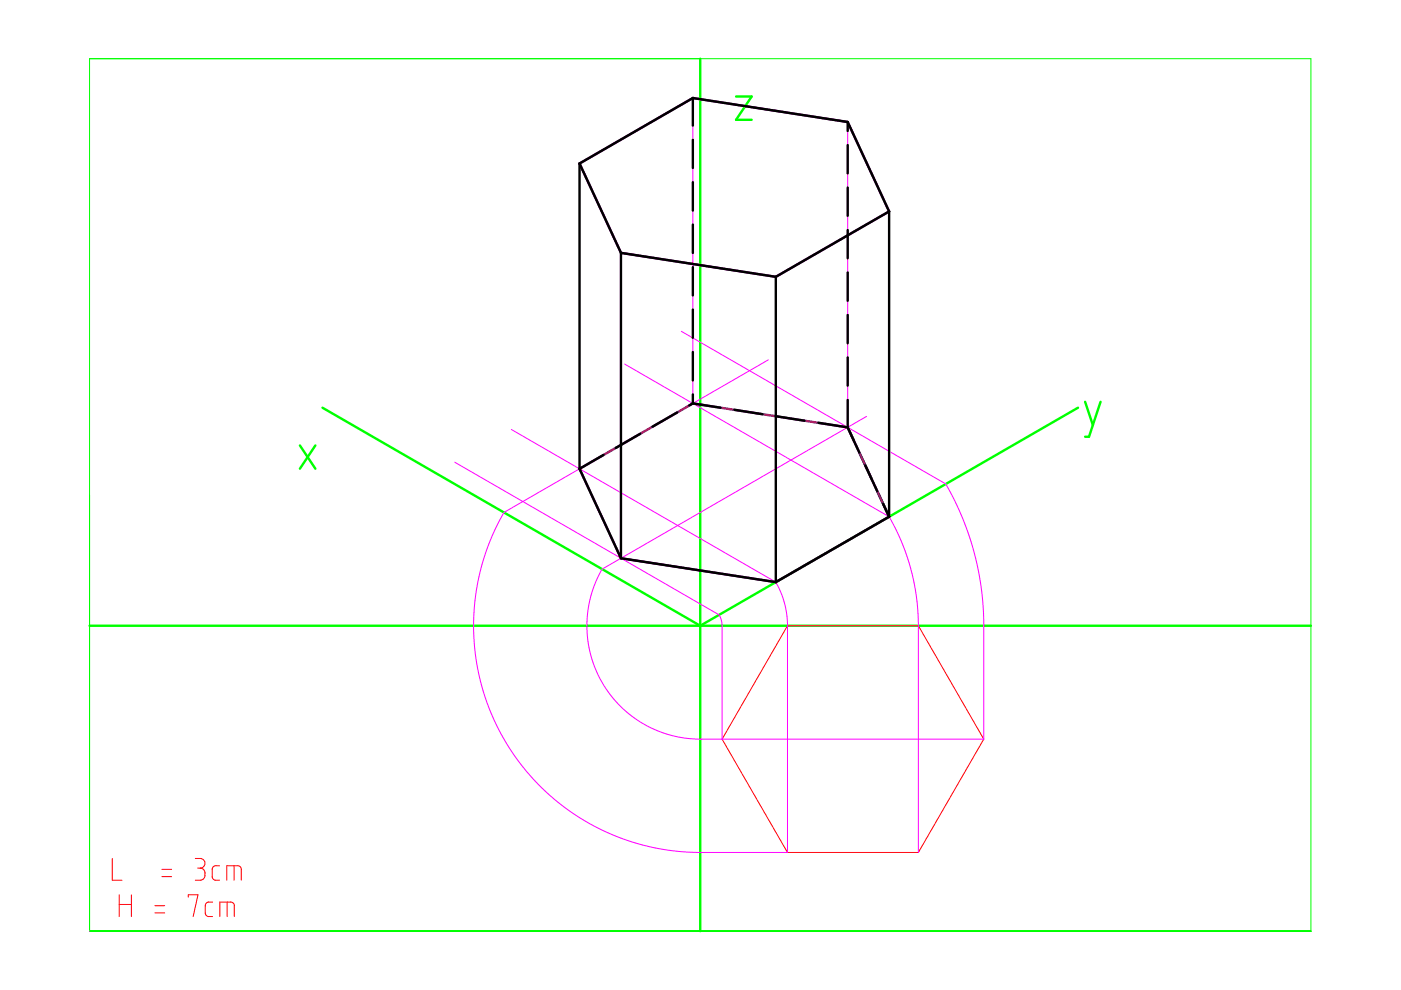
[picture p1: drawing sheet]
<svg xmlns="http://www.w3.org/2000/svg" width="297mm" height="210mm" viewBox="0 0 297 210" stroke-linecap="round" stroke-linejoin="round" font-family="sans-serif">
<path d="M19 12.4h258.9v185h-258.9z" fill="none" stroke="#0f0" stroke-width=".21"/>
<path d="M148.5 12.4v185M156.1 20.5h3.3l-3.3 4.9h3.3M63.6 94.4l3.3 5M66.9 94.4l-3.3 5M68.4 86.4l80.1 46.3 80.1-46.3M230.1 85.2l1.6 4.9M233.3 85.2l-2.4 7.4h-.8M19 132.7h258.9" fill="none" stroke="#0f0" stroke-width=".51"/>
<g fill="none" stroke="#f0f" stroke-width=".21">
<path d="M122.9 34.7v64.7M146.9 20.8v64.7M179.7 25.9v64.7M131.7 53.6v64.8M164.5 58.7v64.7M188.5 44.8v64.8M132.4 77.2l56.1 32.4M144.5 70.3l56 32.3 3.1 6.2 1.5 3.7 1.1 3.3 .9 3.7 .8 3.9 .6 6.6 .1 26.7h-60.1M162.9 76.3l-56.1 32.3-1.5 2.9-1.3 2.8-1.8 5.5-1.3 6-.5 5.6 .1 3.6 .2 3 1 5.6 .8 3.1 1.1 3.2 2.5 5.5 2.1 3.5 2.3 3.3 2.9 3.3 2.8 2.8 2.9 2.4 3.8 2.7 3.5 2 4 1.8 3.3 1.2 3.1 .9 3.1 .7 4 .5 3.8 .2h19.3v-48.6l-.3-2.5-.5-2.3-.8-2-.9-1.9M96.4 98l56.1 32.4 .4 .9 .2 1.2v24.2M108.4 91.1l56.1 32.3M183.7 88.3l-56 32.4-.7 1.1-1.1 2.5-.9 3.2-.5 3.3v3.1l.3 3.1 .8 3 1.1 2.9 1.4 2.6 1.8 2.4 2.3 2.5 2.3 1.8 2.7 1.7 2.9 1.3 2.6 .8 3.1 .6 3 .1"/>
<path d="M188.5 109.6l2.4 4.6 1.8 4.8 1.2 4.8 .6 4.9 .2 3.2v48.8M19 197.4h.1"/>
</g>
<g fill="none" stroke="#f00" stroke-width=".21">
<path d="M167 132.7h27.7l13.9 24-13.9 24h-27.7l-13.9-24zM23.8 182v4.6h2.1M25.3 189.7v4.6M25.3 191.8h2.6M27.9 189.7v4.6M32.9 193.6h2M32.9 192h2M34.3 185.9h2.1M34.3 184.3h2.1M39.9 190.2v-.5h2.1l-1 4.6M41.4 182h1.3l.6 .6 .2 .6-.2 .4-.4 .3-.5 .2M41.9 184.1h.5"/>
<path d="M42.4 184.1l.7 .2 .3 .4v1.3l-.6 .6h-1.4M45.1 191.3h-1.1l-.3 .3-.2 .3 .1 2.1 .4 .3h1.1M46.5 183.6h-1l-.4 .3-.1 .3v1.8l.1 .3 .5 .3h.9M46.6 194.3v-3h2.5l.3 .2 .3 .4v2.4M48.1 186.6v-3h2.4l.4 .1 .3 .5v2.4M48.2 191.3v3M49.6 183.6v3"/>
</g>
<g fill="none" stroke="#000" stroke-width=".51">
<path d="M122.9 34.7l8.8 18.9M122.9 34.7v64.7M146.9 20.8l32.8 5.1M146.9 20.8l-24 13.9M146.9 20.8v5.8M146.9 29.6v6M146.9 38.6v6M179.7 25.9l8.8 18.9M179.7 25.9v1.9M179.7 30.8v6M179.7 39.8v6M131.7 53.6l32.8 5.1"/>
<path d="M131.7 53.6v64.8M146.9 47.6v6M146.9 56.6v6M164.5 58.7v64.7M179.7 48.8v6M179.7 57.8v6M188.5 44.8l-24 13.9M188.5 44.8v64.8M146.9 65.6v6M146.9 74.6v6M179.7 66.8v6M179.7 75.8v6"/>
<path d="M122.9 99.4l8.8 19M128 96.5l-5.1 2.9M135.7 92l-5.1 3M143.6 87.5l-5.3 3M146.9 85.5l-.8 .5M146.9 85.5l5.9 .9M146.9 83.6v1.9M155.7 86.9l5.9 .9M164.6 88.3l6 .9M173.5 89.6l6 1M179.7 84.8v5.8l2.5 5.3M182.2 96.1l2.6 5.4"/>
<path d="M183.5 98.7l2.5 5.4M131.7 118.4l32.8 5M186 104.2l2.5 5.4M188.5 109.6l-24 13.8"/>
</g>
<path d="M122.9 34.7l24-13.9 32.8 5.1 8.8 18.9-24 13.9-32.8-5.1zM122.9 99.4l24-13.9 32.8 5.1 8.8 19-24 13.8-32.8-5z" fill="none" stroke="#800080" stroke-width=".51"/>
</svg>
